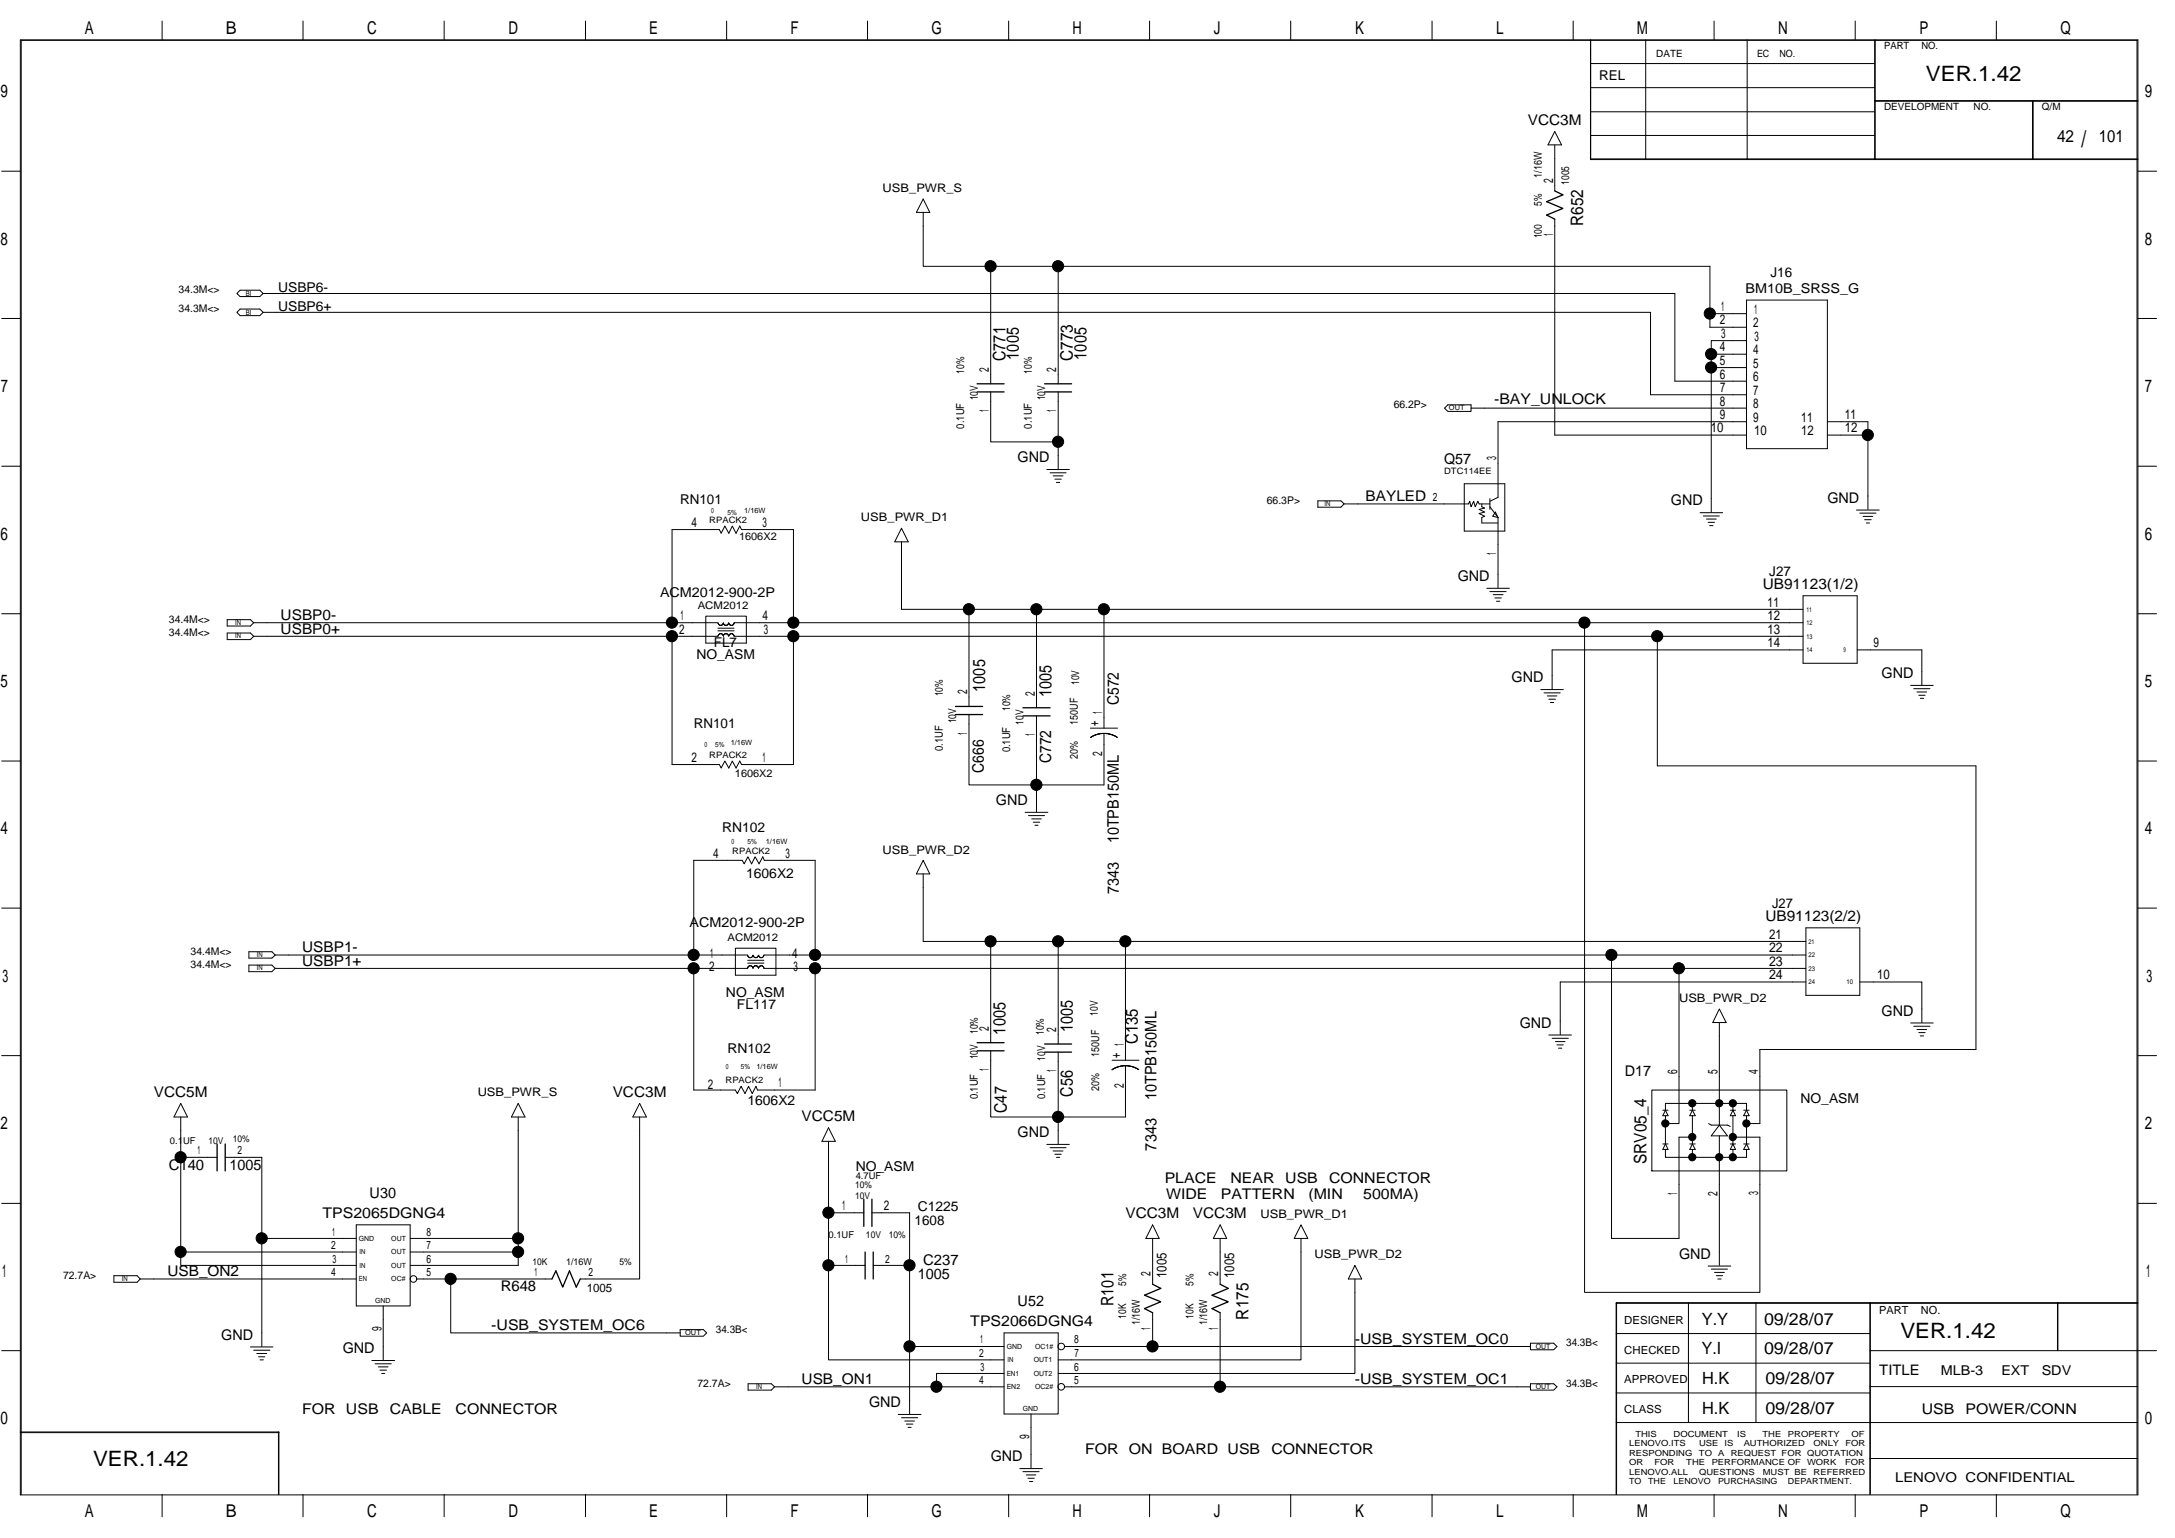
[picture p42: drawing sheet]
<svg xmlns="http://www.w3.org/2000/svg" width="420mm" height="297mm" viewBox="0 0 420 297" stroke-linecap="round" stroke-linejoin="round" font-family="sans-serif">
<defs><g id="words">
<text font-size="4.4" x="402.1" y="28.4">/</text>
<g font-size="4.1">
<text x="372.1" y="15.7">VER.1.42</text>
<text x="367.1" y="258.4">VER.1.42</text>
<text x="18" y="283.2">VER.1.42</text>
</g>
<g font-size="3.4">
<text x="16.4" y="6.6">A</text>
<text x="43.6" y="6.6">B</text>
<text x="70.9" y="6.6">C</text>
<text x="98.2" y="6.6">D</text>
<text x="125.4" y="6.6">E</text>
<text x="152.7" y="6.6">F</text>
<text x="179.9" y="6.6">G</text>
<text x="207.2" y="6.6">H</text>
<text x="234.5" y="6.6">J</text>
<text x="261.8" y="6.6">K</text>
<text x="289" y="6.6">L</text>
<text x="316.2" y="6.6">M</text>
<text x="343.5" y="6.6">N</text>
<text x="370.8" y="6.6">P</text>
<text x="398" y="6.6">Q</text>
<text x=".1" y="18.8">9</text>
<text x="414.3" y="18.8">9</text>
<text x=".1" y="47.2">8</text>
<text x="414.3" y="47.2">8</text>
<text x=".2" y="75.7">7</text>
<text x="414.3" y="75.7">7</text>
<text x=".1" y="104.2">6</text>
<text x="414.3" y="104.2">6</text>
<text x=".1" y="132.7">5</text>
<text x="414.3" y="132.7">5</text>
<text x=".1" y="161.1">4</text>
<text x="414.3" y="161.1">4</text>
<text x=".5" y="189.6">3</text>
<text x="414.6" y="189.6">3</text>
<text x=".1" y="218.1">2</text>
<text x="414.3" y="218.1">2</text>
<text x=".4" y="246.6">1</text>
<text x="414.6" y="246.6">1</text>
<text x=".1" y="275.1">0</text>
<text x="414.3" y="275.1">0</text>
<text x="16.4" y="292.9">A</text>
<text x="43.6" y="292.9">B</text>
<text x="70.9" y="292.9">C</text>
<text x="98.2" y="292.9">D</text>
<text x="125.4" y="292.9">E</text>
<text x="152.7" y="292.9">F</text>
<text x="179.9" y="292.9">G</text>
<text x="207.2" y="292.9">H</text>
<text x="234.5" y="292.9">J</text>
<text x="261.8" y="292.9">K</text>
<text x="289" y="292.9">L</text>
<text x="316.2" y="292.9">M</text>
<text x="343.5" y="292.9">N</text>
<text x="370.8" y="292.9">P</text>
<text x="398" y="292.9">Q</text>
</g>
<g font-size="3.3">
<text x="397.4" y="27.4">42</text>
<text x="405.5" y="27.4">101</text>
<text x="305.8" y="43.6" transform="rotate(-90 305.8 43.6)">R652</text>
<text x="194.2" y="69.7" transform="rotate(-90 194.2 69.7)">C771</text>
<text x="196.8" y="69.5" transform="rotate(-90 196.8 69.5)">1005</text>
<text x="207.3" y="69.7" transform="rotate(-90 207.3 69.7)">C773</text>
<text x="209.9" y="69.5" transform="rotate(-90 209.9 69.5)">1005</text>
<text x="190.3" y="133.6" transform="rotate(-90 190.3 133.6)">1005</text>
<text x="203.1" y="134.6" transform="rotate(-90 203.1 134.6)">1005</text>
<text x="194.2" y="199.8" transform="rotate(-90 194.2 199.8)">1005</text>
<text x="207.3" y="199.3" transform="rotate(-90 207.3 199.3)">1005</text>
<text x="219.8" y="201.6" transform="rotate(-90 219.8 201.6)">C135</text>
<text x="194.5" y="214.9" transform="rotate(-90 194.5 214.9)">C47</text>
<text x="207.3" y="211.8" transform="rotate(-90 207.3 211.8)">C56</text>
<text x="318.1" y="224.8" transform="rotate(-90 318.1 224.8)">SRV05_4</text>
<text x="215.1" y="252.2" transform="rotate(-90 215.1 252.2)">R101</text>
<text x="241.2" y="254.8" transform="rotate(-90 241.2 254.8)">R175</text>
<text x="328.7" y="255.8">Y.Y</text>
<text x="340.8" y="255.8">09/28/07</text>
<text x="328.7" y="261.6">Y.I</text>
<text x="340.8" y="261.6">09/28/07</text>
<text x="328.8" y="267.3">H.K</text>
<text x="341" y="267.3">09/28/07</text>
<text x="328.8" y="273">H.K</text>
<text x="341" y="273">09/28/07</text>
</g>
<g font-size="3.1">
<text x="216.1" y="136.2" transform="rotate(-90 216.1 136.2)">C572</text>
<text x="190" y="149.2" transform="rotate(-90 190 149.2)">C666</text>
<text x="203.1" y="147.4" transform="rotate(-90 203.1 147.4)">C772</text>
<text x="216.1" y="162.9" transform="rotate(-90 216.1 162.9)">10TPB150ML</text>
<text x="216.1" y="172.6" transform="rotate(-90 216.1 172.6)">7343</text>
<text x="223.4" y="212.5" transform="rotate(-90 223.4 212.5)">10TPB150ML</text>
<text x="223.4" y="222.2" transform="rotate(-90 223.4 222.2)">7343</text>
</g>
<g font-size="2.8">
<text x="295.1" y="24.1">VCC3M</text>
<text x="288.6" y="78.1">-BAY_UNLOCK</text>
<text x="196.6" y="89.3">GND</text>
<text x="279" y="89.5">Q57</text>
<text x="263.8" y="96.8">BAYLED</text>
<text x="322.8" y="97.6">GND</text>
<text x="353" y="97.1">GND</text>
<text x="281.6" y="112.2">GND</text>
<text x="340.5" y="113.7">UB91123(1/2)</text>
<text x="54.2" y="119.8">USBP0-</text>
<text x="54.2" y="122.4">USBP0+</text>
<text x="292" y="131.7">GND</text>
<text x="363.5" y="131">GND</text>
<text x="192.4" y="155.5">GND</text>
<text x="341" y="177.9">UB91123(2/2)</text>
<text x="58.4" y="183.9">USBP1-</text>
<text x="58.4" y="186.5">USBP1+</text>
<text x="363.5" y="196.2">GND</text>
<text x="293.6" y="198.5">GND</text>
<text x="313.9" y="207.9">D17</text>
<text x="29.7" y="211.8">VCC5M</text>
<text x="118.4" y="211.8">VCC3M</text>
<text x="154.8" y="216.5">VCC5M</text>
<text x="196.6" y="219.6">GND</text>
<text x="32.6" y="225.9">C140</text>
<text x="44.3" y="225.9">1005</text>
<text x="71.4" y="231.4">U30</text>
<text x="225" y="228.5">PLACE</text>
<text x="225.2" y="231.6">WIDE</text>
<text x="235.8" y="231.6">PATTERN</text>
<text x="237.7" y="228.5">NEAR</text>
<text x="248.3" y="228.5">USB</text>
<text x="252.8" y="231.6">(MIN</text>
<text x="256.7" y="228.5">CONNECTOR</text>
<text x="263.3" y="231.6">500MA)</text>
<text x="62.3" y="235.3">TPS2065DGNG4</text>
<text x="217.4" y="235.3">VCC3M</text>
<text x="230.4" y="235.3">VCC3M</text>
<text x="178.3" y="244.4">C237</text>
<text x="324.3" y="243.1">GND</text>
<text x="32.3" y="246.5">USB_ON2</text>
<text x="96.7" y="249.3">R648</text>
<text x="177.3" y="247">1005</text>
<text x="94.9" y="256.9">-USB_SYSTEM_OC6</text>
<text x="187.4" y="256.1">TPS2066DGNG4</text>
<text x="196.6" y="252.2">U52</text>
<text x="42.7" y="258.7">GND</text>
<text x="66.2" y="261.4">GND</text>
<text x="261.7" y="259.5">-USB_SYSTEM_OC0</text>
<text x="154.8" y="267.3">USB_ON1</text>
<text x="261.7" y="267.3">-USB_SYSTEM_OC1</text>
<text x="363" y="265.6">TITLE</text>
<text x="58.4" y="273.1">FOR USB</text>
<text x="75.3" y="273.1">CABLE</text>
<text x="88" y="273.1">CONNECTOR</text>
<text x="167.9" y="271.8">GND</text>
<text x="371.3" y="273.1">USB</text>
<text x="379.7" y="273.1">POWER/CONN</text>
<text x="209.6" y="280.9">FOR ON BOARD USB</text>
<text x="245.6" y="280.9">CONNECTOR</text>
<text x="191.4" y="282.2">GND</text>
</g>
<g font-size="2.7">
<text x="212.3" y="140.3" transform="rotate(-90 212.3 140.3)">+ 1</text>
<text x="216.5" y="204.4" transform="rotate(-90 216.5 204.4)">+ 1</text>
<text x="225.4" y="246.8" transform="rotate(-90 225.4 246.8)">1005</text>
<text x="238.4" y="246.8" transform="rotate(-90 238.4 246.8)">1005</text>
</g>
<g font-size="2.6">
<text x="308.9" y="15.5">REL</text>
<text x="300" y="35.3" transform="rotate(-90 300 35.3)">2</text>
<text x="300" y="45.6" transform="rotate(-90 300 45.6)">1</text>
<text x="342" y="53.6">J16</text>
<text x="53.7" y="56.4">USBP6-</text>
<text x="337.2" y="56.7">BM10B_SRSS_G</text>
<text x="53.7" y="60.1">USBP6+</text>
<text x="332.3" y="62.7">2</text>
<text x="332.5" y="60.1">1</text>
<text x="332.5" y="65.3">3</text>
<text x="338.7" y="63.2">2</text>
<text x="338.9" y="60.6">1</text>
<text x="338.9" y="65.8">3</text>
<text x="191" y="71.8" transform="rotate(-90 191 71.8)">2</text>
<text x="204" y="71.8" transform="rotate(-90 204 71.8)">2</text>
<text x="332.3" y="70.5">5</text>
<text x="332.3" y="67.9">4</text>
<text x="338.7" y="68.4">4</text>
<text x="338.7" y="71">5</text>
<text x="332.3" y="73.1">6</text>
<text x="332.3" y="75.7">7</text>
<text x="338.7" y="73.6">6</text>
<text x="338.7" y="76.2">7</text>
<text x="191" y="79.5" transform="rotate(-90 191 79.5)">1</text>
<text x="204" y="79.5" transform="rotate(-90 204 79.5)">1</text>
<text x="330.5" y="83.5">10</text>
<text x="332.3" y="80.9">9</text>
<text x="332.3" y="78.3">8</text>
<text x="338.7" y="78.8">8</text>
<text x="338.7" y="81.4">9</text>
<text x="348" y="81.4">11</text>
<text x="356.4" y="83.5">12</text>
<text x="356.4" y="80.9">11</text>
<text x="289" y="88.8" transform="rotate(-90 289 88.8)">3</text>
<text x="338.9" y="84">10</text>
<text x="348" y="84">12</text>
<text x="131.4" y="97.3">RN101</text>
<text x="133.6" y="101.8">4</text>
<text x="147.3" y="101.8">3</text>
<text x="289" y="107.2" transform="rotate(-90 289 107.2)">1</text>
<text x="341.8" y="111.2">J27</text>
<text x="127.5" y="115.3">ACM2012-900-2P</text>
<text x="131.4" y="119.8">1</text>
<text x="147.3" y="119.8">4</text>
<text x="341.4" y="119.8">12</text>
<text x="341.4" y="117.2">11</text>
<text x="131.2" y="122.4">2</text>
<text x="137.9" y="125">FL7</text>
<text x="147.6" y="122.4">3</text>
<text x="341.4" y="125">14</text>
<text x="341.4" y="122.4">13</text>
<text x="361.9" y="125">9</text>
<text x="134.5" y="127.3">NO_ASM</text>
<text x="186.8" y="134.1" transform="rotate(-90 186.8 134.1)">2</text>
<text x="199.9" y="134.4" transform="rotate(-90 199.9 134.4)">2</text>
<text x="134" y="140.6">RN101</text>
<text x="186.8" y="141.9" transform="rotate(-90 186.8 141.9)">1</text>
<text x="199.9" y="142.1" transform="rotate(-90 199.9 142.1)">1</text>
<text x="133.6" y="147.2">2</text>
<text x="147.3" y="147.2">1</text>
<text x="212.9" y="146" transform="rotate(-90 212.9 146)">2</text>
<text x="139.5" y="160.7">RN102</text>
<text x="137.7" y="165.7">4</text>
<text x="151.7" y="165.7">3</text>
<text x="144.1" y="169.6">1606X2</text>
<text x="133.2" y="178.9">ACM2012-900-2P</text>
<text x="342.3" y="175.3">J27</text>
<text x="137.2" y="185">1</text>
<text x="153" y="185">4</text>
<text x="341.7" y="183.9">22</text>
<text x="341.7" y="181.3">21</text>
<text x="137" y="187.6">2</text>
<text x="153.3" y="187.6">3</text>
<text x="341.7" y="189.1">24</text>
<text x="341.7" y="186.5">23</text>
<text x="362.6" y="189.1">10</text>
<text x="140.2" y="192.5">NO_ASM</text>
<text x="142.4" y="194.9">FL117</text>
<text x="140.5" y="203.5">RN102</text>
<text x="191" y="199.1" transform="rotate(-90 191 199.1)">2</text>
<text x="204" y="199.3" transform="rotate(-90 204 199.3)">2</text>
<text x="150.4" y="210">1</text>
<text x="191" y="206.8" transform="rotate(-90 191 206.8)">1</text>
<text x="204" y="207.1" transform="rotate(-90 204 207.1)">1</text>
<text x="324" y="207.4" transform="rotate(-90 324 207.4)">6</text>
<text x="331.8" y="207.4" transform="rotate(-90 331.8 207.4)">5</text>
<text x="339.6" y="207.4" transform="rotate(-90 339.6 207.4)">4</text>
<text x="136.7" y="210.2">2</text>
<text x="144.4" y="213.4">1606X2</text>
<text x="217.1" y="210.1" transform="rotate(-90 217.1 210.1)">2</text>
<text x="347.8" y="213.1">NO_ASM</text>
<text x="165.3" y="226.1">NO_ASM</text>
<text x="162.7" y="233.7">1</text>
<text x="170.8" y="233.7">2</text>
<text x="177.3" y="234">C1225</text>
<text x="324" y="230.8" transform="rotate(-90 324 230.8)">1</text>
<text x="331.8" y="230.9" transform="rotate(-90 331.8 230.9)">2</text>
<text x="339.6" y="230.7" transform="rotate(-90 339.6 230.7)">3</text>
<text x="176.7" y="236.6">1608</text>
<text x="222.3" y="246.5" transform="rotate(-90 222.3 246.5)">2</text>
<text x="235.3" y="246.5" transform="rotate(-90 235.3 246.5)">2</text>
<text x="73.7" y="257" transform="rotate(-90 73.7 257)">9</text>
<text x="222.3" y="256.8" transform="rotate(-90 222.3 256.8)">1</text>
<text x="235.3" y="256.8" transform="rotate(-90 235.3 256.8)">1</text>
<text x="374.9" y="265.5">MLB-3</text>
<text x="386.6" y="265.5">EXT</text>
<text x="394.4" y="265.5">SDV</text>
<text x="198.8" y="277.9" transform="rotate(-90 198.8 277.9)">9</text>
<text x="366.1" y="286.1">LENOVO CONFIDENTIAL</text>
</g>
<g font-size="2.3">
<text x="170.5" y="37.1">USB_PWR_S</text>
<text x="166.3" y="100.7">USB_PWR_D1</text>
<text x="170.5" y="164.8">USB_PWR_D2</text>
<text x="324.3" y="193.5">USB_PWR_D2</text>
<text x="92.3" y="211.8">USB_PWR_S</text>
<text x="243.5" y="235.2">USB_PWR_D1</text>
<text x="253.9" y="243">USB_PWR_D2</text>
<text x="113.4" y="249.6">1005</text>
</g>
<g font-size="2.2">
<text x="276.8" y="96.8">2</text>
<text x="38.1" y="223">1</text>
<text x="45.9" y="223">2</text>
<text x="64.2" y="238.6">1</text>
<text x="82.4" y="238.6">8</text>
<text x="64" y="241.2">2</text>
<text x="64.2" y="243.8">3</text>
<text x="82.4" y="243.8">6</text>
<text x="82.4" y="241.2">7</text>
<text x="163.3" y="243.8">1</text>
<text x="171" y="243.8">2</text>
<text x="64" y="246.4">4</text>
<text x="82.4" y="246.4">5</text>
<text x="103.3" y="246.4">1</text>
<text x="113.7" y="246.4">2</text>
<text x="313.8" y="255.7">DESIGNER</text>
<text x="363" y="253.8">PART</text>
<text x="371.1" y="253.8">NO.</text>
<text x="189.2" y="262.1">2</text>
<text x="189.3" y="259.5">1</text>
<text x="207.5" y="259.5">8</text>
<text x="207.5" y="262.1">7</text>
<text x="313.8" y="261.5">CHECKED</text>
<text x="189.2" y="267.3">4</text>
<text x="189.4" y="264.7">3</text>
<text x="207.5" y="264.7">6</text>
<text x="207.5" y="267.3">5</text>
<text x="313.8" y="267.2">APPROVED</text>
<text x="313.8" y="272.9">CLASS</text>
</g>
<g font-size="2.1">
<text x="297.8" y="34.3" transform="rotate(-90 297.8 34.3)">1/16W</text>
<text x="303.1" y="35.6" transform="rotate(-90 303.1 35.6)">1005</text>
<text x="297.8" y="39.7" transform="rotate(-90 297.8 39.7)">5%</text>
<text x="297.8" y="46.1" transform="rotate(-90 297.8 46.1)">100</text>
<text x="186.3" y="72.1" transform="rotate(-90 186.3 72.1)">10%</text>
<text x="188.9" y="77.3" transform="rotate(-90 188.9 77.3)">10V</text>
<text x="199.3" y="72.1" transform="rotate(-90 199.3 72.1)">10%</text>
<text x="201.9" y="77.3" transform="rotate(-90 201.9 77.3)">10V</text>
<text x="186.3" y="82.8" transform="rotate(-90 186.3 82.8)">0.1UF</text>
<text x="199.3" y="82.8" transform="rotate(-90 199.3 82.8)">0.1UF</text>
<text x="182.1" y="134.5" transform="rotate(-90 182.1 134.5)">10%</text>
<text x="195.1" y="137.3" transform="rotate(-90 195.1 137.3)">10%</text>
<text x="208.4" y="132.2" transform="rotate(-90 208.4 132.2)">10V</text>
<text x="184.7" y="139.7" transform="rotate(-90 184.7 139.7)">10V</text>
<text x="197.7" y="140" transform="rotate(-90 197.7 140)">10V</text>
<text x="208.2" y="140" transform="rotate(-90 208.2 140)">150UF</text>
<text x="182.1" y="145.1" transform="rotate(-90 182.1 145.1)">0.1UF</text>
<text x="195.1" y="145.3" transform="rotate(-90 195.1 145.3)">0.1UF</text>
<text x="208.2" y="146.5" transform="rotate(-90 208.2 146.5)">20%</text>
<text x="212.1" y="196.1" transform="rotate(-90 212.1 196.1)">10V</text>
<text x="188.9" y="199.6" transform="rotate(-90 188.9 199.6)">10%</text>
<text x="201.7" y="199.9" transform="rotate(-90 201.7 199.9)">10%</text>
<text x="188.9" y="204.6" transform="rotate(-90 188.9 204.6)">10V</text>
<text x="201.9" y="204.9" transform="rotate(-90 201.9 204.9)">10V</text>
<text x="212.3" y="204.1" transform="rotate(-90 212.3 204.1)">150UF</text>
<text x="188.9" y="212.3" transform="rotate(-90 188.9 212.3)">0.1UF</text>
<text x="201.9" y="212.3" transform="rotate(-90 201.9 212.3)">0.1UF</text>
<text x="212.3" y="210.7" transform="rotate(-90 212.3 210.7)">20%</text>
<text x="217.5" y="248.3" transform="rotate(-90 217.5 248.3)">5%</text>
<text x="230.6" y="248.3" transform="rotate(-90 230.6 248.3)">5%</text>
<text x="217.5" y="254.7" transform="rotate(-90 217.5 254.7)">10K</text>
<text x="220.2" y="255.9" transform="rotate(-90 220.2 255.9)">1/16W</text>
<text x="230.6" y="254.7" transform="rotate(-90 230.6 254.7)">10K</text>
<text x="233.2" y="255.9" transform="rotate(-90 233.2 255.9)">1/16W</text>
</g>
<g font-size="2">
<text x="34.5" y="56.6">34.3M&lt;&gt;</text>
<text x="34.5" y="60.3">34.3M&lt;&gt;</text>
<text x="269.2" y="78.8">66.2P&gt;</text>
<text x="244.7" y="97.3">66.3P&gt;</text>
<text x="142.8" y="104.4">1606X2</text>
<text x="134.8" y="117.6">ACM2012</text>
<text x="32.6" y="122.9">34.4M&lt;&gt;</text>
<text x="32.6" y="120.2">34.4M&lt;&gt;</text>
<text x="142" y="150">1606X2</text>
<text x="36.8" y="184.4">34.4M&lt;&gt;</text>
<text x="140.5" y="181.8">ACM2012</text>
<text x="36.8" y="187">34.4M&lt;&gt;</text>
<text x="12.2" y="247">72.7A&gt;</text>
<text x="138.3" y="257.4">34.3B&lt;</text>
<text x="302.5" y="260">34.3B&lt;</text>
<text x="134.7" y="267.8">72.7A&gt;</text>
<text x="302.5" y="267.8">34.3B&lt;</text>
</g>
<g font-size="1.9">
<text x="319.9" y="11">DATE</text>
<text x="339.4" y="11">EC</text>
<text x="343.7" y="11">NO.</text>
<text x="364" y="9.5">PART</text>
<text x="371.2" y="9.5">NO.</text>
<text x="364" y="21.3">DEVELOPMENT</text>
<text x="381.2" y="21.3">NO.</text>
<text x="394.5" y="21.3">Q/M</text>
</g>
<g font-size="1.8">
<text x="32.8" y="220.9">0.1UF</text>
<text x="40.3" y="220.9">10V</text>
<text x="45" y="220.6">10%</text>
<text x="165.3" y="227.7">4.7UF</text>
<text x="165.2" y="229.5">10%</text>
<text x="165.2" y="231.6">10V</text>
<text x="160.1" y="239.1">0.1UF</text>
<text x="167.3" y="239.1">10V</text>
<text x="171.7" y="239.1">10%</text>
<text x="102.9" y="244.3">10K</text>
<text x="109.4" y="244.3">1/16W</text>
<text x="119.7" y="244.3">5%</text>
</g>
<g font-size="1.7">
<text x="279" y="91.6">DTC114EE</text>
<text x="137" y="101">RPACK2</text>
<text x="137" y="146.3">RPACK2</text>
<text x="141.5" y="164.8">RPACK2</text>
<text x="140.2" y="209.2">RPACK2</text>
</g>
<g font-size="1.6">
<text x="314.7" y="281.2">RESPONDING</text>
<text x="314.7" y="279.3">LENOVO.ITS</text>
<text x="315.9" y="277.5">THIS</text>
<text x="323.3" y="277.5">DOCUMENT</text>
<text x="328.2" y="281.2">TO</text>
<text x="328.2" y="279.3">USE</text>
<text x="331.9" y="281.2">A</text>
<text x="333.2" y="279.3">IS</text>
<text x="334.3" y="281.2">REQUEST FOR QUOTATION</text>
<text x="335.6" y="277.5">IS</text>
<text x="336.8" y="279.3">AUTHORIZED</text>
<text x="340.5" y="277.5">THE</text>
<text x="345.4" y="277.5">PROPERTY</text>
<text x="350.3" y="279.3">ONLY</text>
<text x="356.5" y="279.3">FOR</text>
<text x="357.7" y="277.5">OF</text>
<text x="314.7" y="286.7">TO</text>
<text x="314.7" y="283">OR</text>
<text x="314.7" y="284.9">LENOVO.ALL</text>
<text x="318.4" y="286.7">THE</text>
<text x="319.6" y="283">FOR</text>
<text x="323.3" y="286.7">LENOVO</text>
<text x="325.7" y="283">THE</text>
<text x="328.2" y="284.9">QUESTIONS</text>
<text x="330.7" y="283">PERFORMANCE OF</text>
<text x="331.9" y="286.7">PURCHASING</text>
<text x="340.5" y="284.9">MUST BE</text>
<text x="345.4" y="286.7">DEPARTMENT.</text>
<text x="349.1" y="283">WORK</text>
<text x="350.3" y="284.9">REFERRED</text>
<text x="356.4" y="283">FOR</text>
</g>
<g font-size="1.4">
<text x="47.5" y="57.1">BI</text>
<text x="47.5" y="60.8">BI</text>
<text x="279.9" y="79.2">OUT</text>
<text x="137.4" y="99.1">0</text>
<text x="140.5" y="99.4">5%</text>
<text x="143.8" y="99.1">1/16W</text>
<text x="255.9" y="97.8">IN</text>
<text x="45.4" y="120.6">IN</text>
<text x="45.4" y="123.3">IN</text>
<text x="141.2" y="144">1/16W</text>
<text x="136.1" y="144.2">0</text>
<text x="138.2" y="144.2">5%</text>
<text x="141.3" y="163">0</text>
<text x="144.4" y="163">5%</text>
<text x="147.9" y="163">1/16W</text>
<text x="49.6" y="184.8">IN</text>
<text x="49.6" y="187.4">IN</text>
<text x="140.2" y="206.5">0</text>
<text x="143.1" y="206.5">5%</text>
<text x="146.1" y="206.5">1/16W</text>
<text x="69.3" y="239.6">GND</text>
<text x="75.6" y="239.6">OUT</text>
<text x="69.5" y="242.3">IN</text>
<text x="69.5" y="244.9">IN</text>
<text x="75.6" y="242.3">OUT</text>
<text x="75.6" y="244.9">OUT</text>
<text x="23.5" y="247.4">IN</text>
<text x="69.3" y="247.5">EN</text>
<text x="72.5" y="251.7">GND</text>
<text x="75.6" y="247.5">OC#</text>
<text x="132.4" y="257.9">OUT</text>
<text x="194.5" y="260.5">GND</text>
<text x="194.6" y="263.1">IN</text>
<text x="199.7" y="263.1">OUT1</text>
<text x="200" y="260.5">OC1#</text>
<text x="296.7" y="260.5">OUT</text>
<text x="146.1" y="268.2">IN</text>
<text x="194.5" y="265.7">EN1</text>
<text x="194.5" y="268.4">EN2</text>
<text x="199.7" y="265.7">OUT2</text>
<text x="200" y="268.4">OC2#</text>
<text x="296.7" y="268.3">OUT</text>
<text x="197.6" y="272.5">GND</text>
</g>
<g font-size="1.3">
<text x="348.9" y="118.2">11</text>
<text x="348.9" y="120.8">12</text>
<text x="348.9" y="123.4">13</text>
<text x="348.9" y="126">14</text>
<text x="356.1" y="126">9</text>
<text x="349.4" y="182.3">21</text>
<text x="349.4" y="184.9">22</text>
<text x="349.4" y="187.5">23</text>
<text x="349.4" y="190.1">24</text>
<text x="356.7" y="190.1">10</text>
</g>
</g></defs>
<g fill="none" stroke="#000" stroke-width=".25">
<path d="M300.3 36.9l1.6 .7-3.1 1.3 3.1 1.4-3.1 1.2 1.5 .8M188.8 74.1h5.2M188.8 75.7h5.2M201.8 74.1h5.2M201.8 75.7h5.2M184.6 136.4h5.2M184.6 138h5.2M197.6 136.7h5.3M197.6 138.3h5.3M188.8 201.4h5.2M188.8 202.9h5.2M201.8 201.6h5.2"/>
<path d="M201.8 203.2h5.2M41.9 220.9v5.2M43.5 220.9v5.2M166.9 231.6v5.3M168.4 231.6v5.3M106.6 247l.8-1.6 1.3 3.2 1.3-3.2 1.3 3.2 .8-1.6M167.1 241.8v5.2M168.7 241.8v5.2M222.7 248l1.5 .8-3.1 1.3 3.1 1.3-3.1 1.3 1.6 .8M235.7 248l1.6 .8-3.2 1.3 3.2 1.3-3.2 1.3 1.6 .8"/>
</g>
<g fill="none" stroke="#000" stroke-width=".19">
<path d="M3.9 7.7h409.1v281h-409.1zM31.3 4.1v3.6M58.5 4.1v3.6M85.8 4.1v3.6M113.1 4.1v3.6M140.4 4.1v3.6M167.6 4.1v3.6M194.8 4.1v3.6M222.1 4.1v3.6M249.3 4.1v3.6M276.6 4.1v3.6M303.9 4.1v3.6"/>
<path d="M307.2 7.7v23.1h105.8M307.2 12.3h55M307.2 16.9h55M307.3 7.7v23.1M317.9 7.7v23.1M331.1 4.1v3.6M337.5 7.7v23.1M358.4 4.1v3.6M362.2 7.7v23.1M362.2 19.4h50.8M362.2 19.6h50.8M385.6 4.1v3.6"/>
<path d="M392.6 19.6v11.2M392.8 19.6v11.2M.3 33.1h3.6M178.3 38.4l1.3 2.6h-2.6zM300.3 28v8.9M300.3 25.4l1.4 2.6h-2.7zM307.2 30.7h105.8M307.2 21.6h55M307.3 26.2h54.9M413 33.1h3.6M46.4 56h3.8l.6 .7-.6 .6h-3.8l-.6-.6zM50.8 56.7h272.7v16.9h13.9"/>
<path d="M178.3 41v10.4h26.1M191.4 51.4v22.7M300.3 42.3v41.7h37.1M337.4 58h15.6v28.7h-15.6zM.3 61.5h3.6M45.8 60.3l.6-.6h3.8l.6 .6-.6 .7h-3.8zM50.8 60.3h268v15.9h18.6M191.4 75.7v9.6h13v-9.6M279 78.8l.7-.6h4.5v1.3h-4.5zM284.2 78.8h53.2M330.3 60.6v-9.2h-125.9v22.7M330.6 68.4v30.5"/>
<path d="M330.6 71h6.8M337.4 60.6h-7.1v2.6h7.1M337.4 65.8h-6.8v2.6h6.8M413 61.5h3.6M.3 90h3.6M202.2 90.7h4.4M202.9 91.3h3M203.4 91.9h1.9M203.8 92.5h1.2M204.1 93.2h.6M204.4 85.3v5.3M254.6 96.7h4.4l.7 .6-.7 .7h-4.4z"/>
<path d="M259.7 97.3h24l.2-.5 .3 1.1 .5-1.1 .3 1.1 .5-1.1 .2 .5h2.1M282.9 93.4h7.8v9.2h-7.8zM286.2 97.3v.6l.6 .2-1.1 .3 1.1 .5-1.1 .3 1.1 .5-.6 .2v1.1h3.2M287.8 96.3v2.1M287.8 97.9l1.6 2M288.9 98.9l.5 1-1-.2zM289.4 99.9v13.6M328.4 99h4.4M329 99.7h3.1M337.4 81.4h-48v14.7l-1.6 .7M353 81.4h7.8v2.6h-7.8M358.6 98.5h4.4"/>
<path d="M359.3 99.1h3.1M359.9 99.7h1.9M360.8 84v14.4M413 90h3.6M.3 118.5h3.6M43.9 119.7h4.5l.6 .6-.6 .6h-4.5zM136.3 119h7.9v5.2h-7.9zM174.1 104.6v13.1h26.1M174.1 102l1.4 2.6h-2.7zM187.2 117.7v18.7M213.3 117.7h-13.1v19M287.2 113.6h4.4"/>
<path d="M287.8 114.3h3.1M288.4 114.9h2M288.8 115.5h1.2M289.1 116.1h.6M329.6 100.2h1.9M330 100.9h1.2M330.3 101.5h.6M348.3 117.7h-135v22.9M348.3 115.1h10.5v13h-10.5zM360.2 100.4h1.3M360.5 101h.6M413 118.5h3.6"/>
<path d="M43.9 122.3h4.5l.6 .6-.6 .6h-4.5zM49 120.3h89.7M129.8 122.9h-80.8M138.7 121.8h3.1M138.7 121.3h3.1M138.7 120.3l.1 .3M138.8 122.6h.1M138.8 122.6l-.1 .3M138.8 120.5v.1M138.9 120.7l.2 .1 .5-.1M138.9 120.7h.1M139.4 120.7h.1"/>
<path d="M139.5 122.5h.1M139.6 122.5l-.2-.1-.5 .1M139.6 122.6l.1 .1M139.6 122.6l.1 .2M139.6 120.6h.1M139.7 120.4l-.1 .2M139.7 122.8v.1M139.7 120.4l.2 .2M139.7 120.3v.1M139.7 120.4l-.1 .1M139.8 122.7h.1M139.8 120.5v.1"/>
<path d="M139.8 122.6h.1M139.8 122.6l-.1 .2M139.9 122.6h-.1M139.9 122.5l.2-.1 .5 .1M139.9 120.7l.2 .1 .5-.1M139.9 120.7h.1M140 122.4h.1M140.4 120.7h.1M140.5 122.5h.1M140.6 122.6h.1M140.7 122.6v.2M140.7 120.6h-.1"/>
<path d="M140.7 120.5v.1M140.7 122.6h.1M140.7 122.7v.2M140.7 120.4v.1M140.7 120.3v.2M140.8 120.3l.1 .2M140.8 120.4v.1M140.9 120.6h.1M140.9 120.5v.1M140.9 122.6h.1M140.9 122.6l-.1 .3M141 122.5l.2-.1 .4 .1"/>
<path d="M141 120.7l.2 .1 .4-.1M141 122.5h.1M141.1 120.7h.1M141.6 120.7h.1M141.7 122.6h.1M141.7 122.6l.1 .1M141.7 122.6l.1 .3M141.8 120.5l-.1 .1M141.8 120.3l-.1 .3M153.3 120.3v-18h-10.1l-.3-.7-.7 1.4-.7-1.4-.7 1.4-.8-1.4-.7 1.4-.3-.7h-9.2v18M153.3 120.3h195M153.3 122.9h-11.5"/>
<path d="M153.3 120.3h-11.5M187.2 138v13.6h13v-13.3M297.6 133.2h4.4M298.3 133.8h3.1M298.9 134.4h1.9M299.2 135h1.3M299.5 135.7h.6M306.1 120.3v129.3h33.9v-30h-5.2M320.2 122.9v25h61.5v54.8h-41.7v14.3h-2.6M320.2 122.9h28.1M320.2 122.9h-166.9v24.8h-10.1l-.3-.7-.7 1.3-.7-1.3-.7 1.3-.8-1.3-.7 1.3-.3-.6h-9.2v-24.8h8.9M348.3 125.5h-48.5v7.6"/>
<path d="M358.8 125.5h12.5v6.8M369.1 132.4h4.4M369.7 133h3.1M370.3 133.6h1.9M370.7 134.3h1.2M371 134.9h.6M.3 147h3.6M198 156.9h4.4M198.7 157.5h3.1M199.3 158.2h1.9M199.6 158.8h1.3M199.9 159.4h.6"/>
<path d="M210.6 140.6h5.3M210.8 142.3h.1M211.1 142.2l1.2-.5 1.4-.1 1 .3 .8 .3M211.1 142.2l-.5 .3M211.5 142h.1M212 141.8l-.1 .1M213.3 141.7v9.9h-13.1v5.2M214.6 141.8v.1M215 142h.1M215.4 142.2h.1M215.5 142.2l.3 .2M215.7 142.3h.1"/>
<path d="M215.8 142.4h.1M413 147h3.6M.3 175.4h3.6M178.3 168.8v13h26.1M178.3 166.2l1.3 2.6h-2.6zM348.9 179.2h10.4v13h-10.4zM413 175.4h3.6M48.1 183.8h4.4l.7 .6-.7 .6h-4.4zM48.1 186.4h4.4l.7 .6-.7 .7h-4.4zM53.2 184.4h91.2M53.2 187h91.2M134 184.4v-18.2h9.4l.4 .6 .7-1.3 .7 1.3 .7-1.3 .7 1.3 .8-1.3 .2 .7h9.9v18.2"/>
<path d="M134 187v23.5h8.1l.3 .7 .8-1.4 .7 1.4 .7-1.4 .7 1.4 .7-1.4 .3 .7h11.2v-23.5M142.1 183.1h7.8v5.2h-7.8zM144.4 184.5l.1 .2M144.4 186h3.2M144.4 185.5h3.2M144.5 184.6l.1 .2M144.5 186.7v.2M144.5 186.8l-.1 .2M144.6 186.7h-.1M144.6 186.6l.2-.1 .5 .1M144.6 184.8l.2 .2 .5-.2M144.7 186.6h.1"/>
<path d="M144.7 184.9h.1M145.2 186.6h.1M145.2 184.9h.1M145.3 186.7l.1 .3M145.4 184.7h.1M145.4 186.7v.1M145.4 184.5l-.1 .3M145.5 184.5l.1 .3M145.5 184.6h.1M145.5 186.9h.1M145.6 184.7h.1M145.6 186.7v.1"/>
<path d="M145.6 186.8l-.1 .2M145.6 186.7h.1M145.7 186.6l.2-.1 .4 .1M145.7 184.8l.5 .1M145.7 184.9h.1M146.2 186.6h.1M146.2 184.9h.1M146.3 184.8l-.1 .1M146.4 186.7h.1M146.4 186.8l.1 .1M146.4 186.7v.1M146.5 186.8v.1"/>
<path d="M146.5 184.5v.1M146.5 184.6l-.1 .2M146.5 184.6l.2 .2M146.5 186.9v.1M146.6 184.6v.1M146.6 186.8v.1M146.6 186.7v.1M146.6 186.8l-.1 .1M146.7 186.7h-.1M146.7 186.6l.2-.1 .5 .1M146.7 184.8l.2 .2 .5-.2M146.8 186.6h.1"/>
<path d="M146.8 184.9h.1M147.3 186.6h.1M147.3 184.9h.1M147.4 186.7l.2 .3M147.5 184.7h.1M147.5 186.7v.1M147.6 184.5l-.2 .3M147.6 184.4h201.3M147.6 187h201.3M191.4 181.8v19.6M217.4 181.8v23M217.4 181.8h131.5"/>
<path d="M217.4 181.8h-13v19.8M299.2 199.9h4.4M311.3 184.4v54.8h13v-19.6h2.6M324.3 187v30h-2.6M332.1 194.9l1.3 2.6h-2.5zM332.1 197.5v19.8M348.9 189.7h-47.5v10.1M359.3 189.7h12v7.8M369.1 197.6h4.4M369.7 198.2h3.1M370.3 198.8h1.9M370.7 199.4h1.2"/>
<path d="M.3 203.9h3.6M34.9 215.7v26.1h33.9M34.9 213.1l1.3 2.6h-2.6zM100.1 215.7v23.5M100.1 213.1l1.3 2.6h-2.6zM123.6 215.7v31.3h-11.5M123.6 213.1l1.3 2.6h-2.7zM160.1 217.8l1.3 2.6h-2.6zM191.4 202.9v12.8h13v5.2M204.4 203.2v12.5h13v-9.9M214.8 204.8h5.2M215 206.5h.1"/>
<path d="M215.3 206.3l-.5 .3M215.6 206.2h.1M216.3 206h-.1M218.6 206h.1M219.2 206.2h.1M219.2 206.2l-1-.3-1.2-.1-1.7 .5M219.3 206.2l.3 .1M219.5 206.3l.5 .3M219.7 206.5h.1M299.8 200.5h3.2M300.5 201.2h1.8M300.8 201.8h1.2"/>
<path d="M301.1 202.4h.6M319.1 210.5h26.1v15.6h-26.1zM321.2 214.4h1M321.7 214.4l.5 1.1h-1zM321.7 214.4v-1.3h15.7v1.3M321.7 215.5v5.4M326.4 214.4h1.1M326.9 214.4l.6 1.1h-1.1zM326.9 213.1v1.3M326.9 215.5v5.4M330.1 217l.5 .3h3.1l.6 .3M332.1 217.3l1.6 2.1h-3.1z"/>
<path d="M332.1 219.4v4.1M332.2 213.1h-.1M334.3 214.4h1M334.8 214.4l.5 1.1h-1zM334.8 213.1v1.3M334.8 215.5v5.4M336.8 214.4h1.1M337.4 215.5v5.4M337.4 214.4l.5 1.1h-1.1zM371 200.1h.6M413 203.9h3.6M.3 232.4h3.6"/>
<path d="M34.9 223.5h7M43.5 223.5h7.1v15.7h18.2M50.6 239.2v20.9M68.8 236.6h10.4v15.6h-10.4zM79.2 239.2h20.9v2.6M160.1 234.2v10.2M160.1 220.4v13.8h6.8M168.4 234.2h7.3v38.9M202.2 221h4.4M202.9 221.7h3M203.4 222.3h1.9M203.8 222.9h1.2"/>
<path d="M204.1 223.5h.6M222.7 236.6l1.2 2.6h-2.6zM222.7 239.2v8.8M235.7 236.6l1.3 2.6h-2.6zM235.7 239.2v8.8M251.3 236.6l1.3 2.6h-2.6zM251.3 239.2v23.4h-46.9M321.2 220.9h1M321.7 220.9l.5 1.1h-1zM321.7 222v1.5h15.7v-1.5M326.4 220.9h1.1M326.9 220.9l.6 1.1h-1.1z"/>
<path d="M326.9 222v1.5M332.1 223.6v20.8M332.2 223.5l-.1 .1M334.3 220.9h1M334.8 220.9l.5 1.1h-1zM334.8 222v1.5M336.8 220.9h1.1M337.4 220.9l.5 1.1h-1.1zM413 232.4h3.6M22 246.4h4.5l.6 .6-.6 .6h-4.5zM27.1 247h41.7M34.9 241.8v2.6h33.9"/>
<path d="M74 252.2v10.4M79.2 241.8h20.9v2.6h-20.9M87.1 247v10.4h44.3M106.6 247h-26.1M131.4 256.8h4.5l.6 .6-.6 .7h-4.5zM167.1 244.4h-7v18.2h33.9M175.7 244.4h-7M194 257.4h10.4v15.7h-10.4zM222.7 253.5v6.6M235.7 253.5v14.3h-30.1M261.7 244.4l1.3 2.6h-2.5zM261.7 247v18.3h-57.3"/>
<path d="M295.6 259.4h4.5l.7 .7-.7 .6h-4.5zM312.2 251.7h100.8M312.2 257.6h49M312.3 251.6v37M326.2 251.6v23.1M330 244.5h4.3M330.6 245.1h3.1M331.2 245.7h1.9M331.5 246.4h1.3M331.8 247h.7M339.2 251.6v23.1M361.2 251.6v37"/>
<path d="M361.3 251.6v37M397.5 251.6v9.3M413 251.6h-100.8v37M.3 260.9h3.6M3.9 276.6h50v12M3.9 276.7h50M48.4 260.1h4.3M49 260.8h3.1M49.6 261.4h1.9M49.9 262h1.3M50.2 262.6h.7M53.8 276.6v12"/>
<path d="M71.8 262.8h4.4M72.5 263.4h3.1M73.1 264h1.9M73.4 264.6h1.3M73.7 265.3h.6M144.5 267.3h4.5l.6 .5-.6 .7h-4.5zM149.6 267.8h44.4M173.5 273.2h4.4M174.1 273.8h3.2M174.8 274.4h1.8M175.1 275h1.2M175.4 275.7h.6"/>
<path d="M175.7 260.1h18.3M194 265.3h-13.1v2.5M199.2 273.1v10.4M235.7 267.8h59.9M295.6 260.1h-90M295.6 267.3h4.5l.7 .5-.7 .7h-4.5zM312.2 274.7h100.8M312.2 263.3h49M312.2 269h49M361.2 267.8h51.8M361.2 260.9h55.4M4.1 288.6v-280.8h408.7v280.8"/>
<path d="M31.3 288.6v4.3M58.5 288.6v4.3M85.8 288.6v4.3M113.1 288.6v4.3M140.4 288.6v4.3M167.6 288.6v4.3M194.8 288.6v4.3M197 283.6h4.4M197.6 284.2h3.1M198.2 284.9h1.9M198.6 285.5h1.2M198.9 286.1h.6"/>
<path d="M222.1 288.6v4.3M249.3 288.6v4.3M276.6 288.6v4.3M303.9 288.6v4.3M331.1 288.6v4.3M358.4 288.6v4.3M361.2 281.7h51.8M385.6 288.6v4.3"/>
<circle cx="79.9" cy="247" r=".64"/>
<circle cx="205" cy="260.1" r=".64"/>
<circle cx="205" cy="267.8" r=".64"/>
</g>
<g fill="#000" stroke="#000" stroke-width=".19">
<circle cx="191.4" cy="51.4" r="1.08"/>
<circle cx="204.4" cy="51.4" r="1.08"/>
<circle cx="330.3" cy="60.6" r="1.08"/>
<circle cx="330.5" cy="68.4" r="1.08"/>
<circle cx="330.5" cy="71" r="1.08"/>
<circle cx="204.4" cy="85.3" r="1.08"/>
<circle cx="360.8" cy="84" r="1.08"/>
<circle cx="187.2" cy="117.7" r="1.08"/>
<circle cx="200.2" cy="117.7" r="1.08"/>
<circle cx="213.2" cy="117.7" r="1.08"/>
<circle cx="129.8" cy="120.2" r="1.08"/>
<circle cx="129.8" cy="122.9" r="1.08"/>
<circle cx="153.3" cy="122.9" r="1.08"/>
<circle cx="153.3" cy="120.2" r="1.08"/>
<circle cx="306.1" cy="120.2" r="1.08"/>
<circle cx="320.1" cy="122.9" r="1.08"/>
<circle cx="200.2" cy="151.6" r="1.08"/>
<circle cx="134" cy="187" r="1.08"/>
<circle cx="134" cy="184.4" r="1.08"/>
<circle cx="157.4" cy="187" r="1.08"/>
<circle cx="157.4" cy="184.4" r="1.08"/>
<circle cx="191.4" cy="181.8" r="1.08"/>
<circle cx="204.4" cy="181.8" r="1.08"/>
<circle cx="217.4" cy="181.8" r="1.08"/>
<circle cx="311.3" cy="184.4" r="1.08"/>
<circle cx="324.3" cy="187" r="1.08"/>
<circle cx="204.4" cy="215.7" r="1.08"/>
<circle cx="321.7" cy="217" r=".7"/>
<circle cx="326.9" cy="219.6" r=".7"/>
<circle cx="326.9" cy="213.1" r=".7"/>
<circle cx="332.1" cy="213.1" r=".7"/>
<circle cx="334.7" cy="219.6" r=".7"/>
<circle cx="334.7" cy="213.1" r=".7"/>
<circle cx="337.4" cy="217" r=".7"/>
<circle cx="34.9" cy="223.5" r="1.08"/>
<circle cx="50.6" cy="239.2" r="1.08"/>
<circle cx="100.1" cy="239.2" r="1.08"/>
<circle cx="160" cy="234.2" r="1.08"/>
<circle cx="326.9" cy="223.5" r=".7"/>
<circle cx="332.1" cy="223.5" r=".7"/>
<circle cx="334.7" cy="223.5" r=".7"/>
<circle cx="34.9" cy="241.8" r="1.08"/>
<circle cx="87" cy="247" r="1.08"/>
<circle cx="100.1" cy="241.8" r="1.08"/>
<circle cx="160" cy="244.4" r="1.08"/>
<circle cx="175.7" cy="244.4" r="1.08"/>
<circle cx="175.7" cy="260" r="1.08"/>
<circle cx="180.9" cy="267.8" r="1.08"/>
<circle cx="222.6" cy="260" r="1.08"/>
<circle cx="235.7" cy="267.8" r="1.08"/>
</g>
<use href="#words"/>
</svg>
